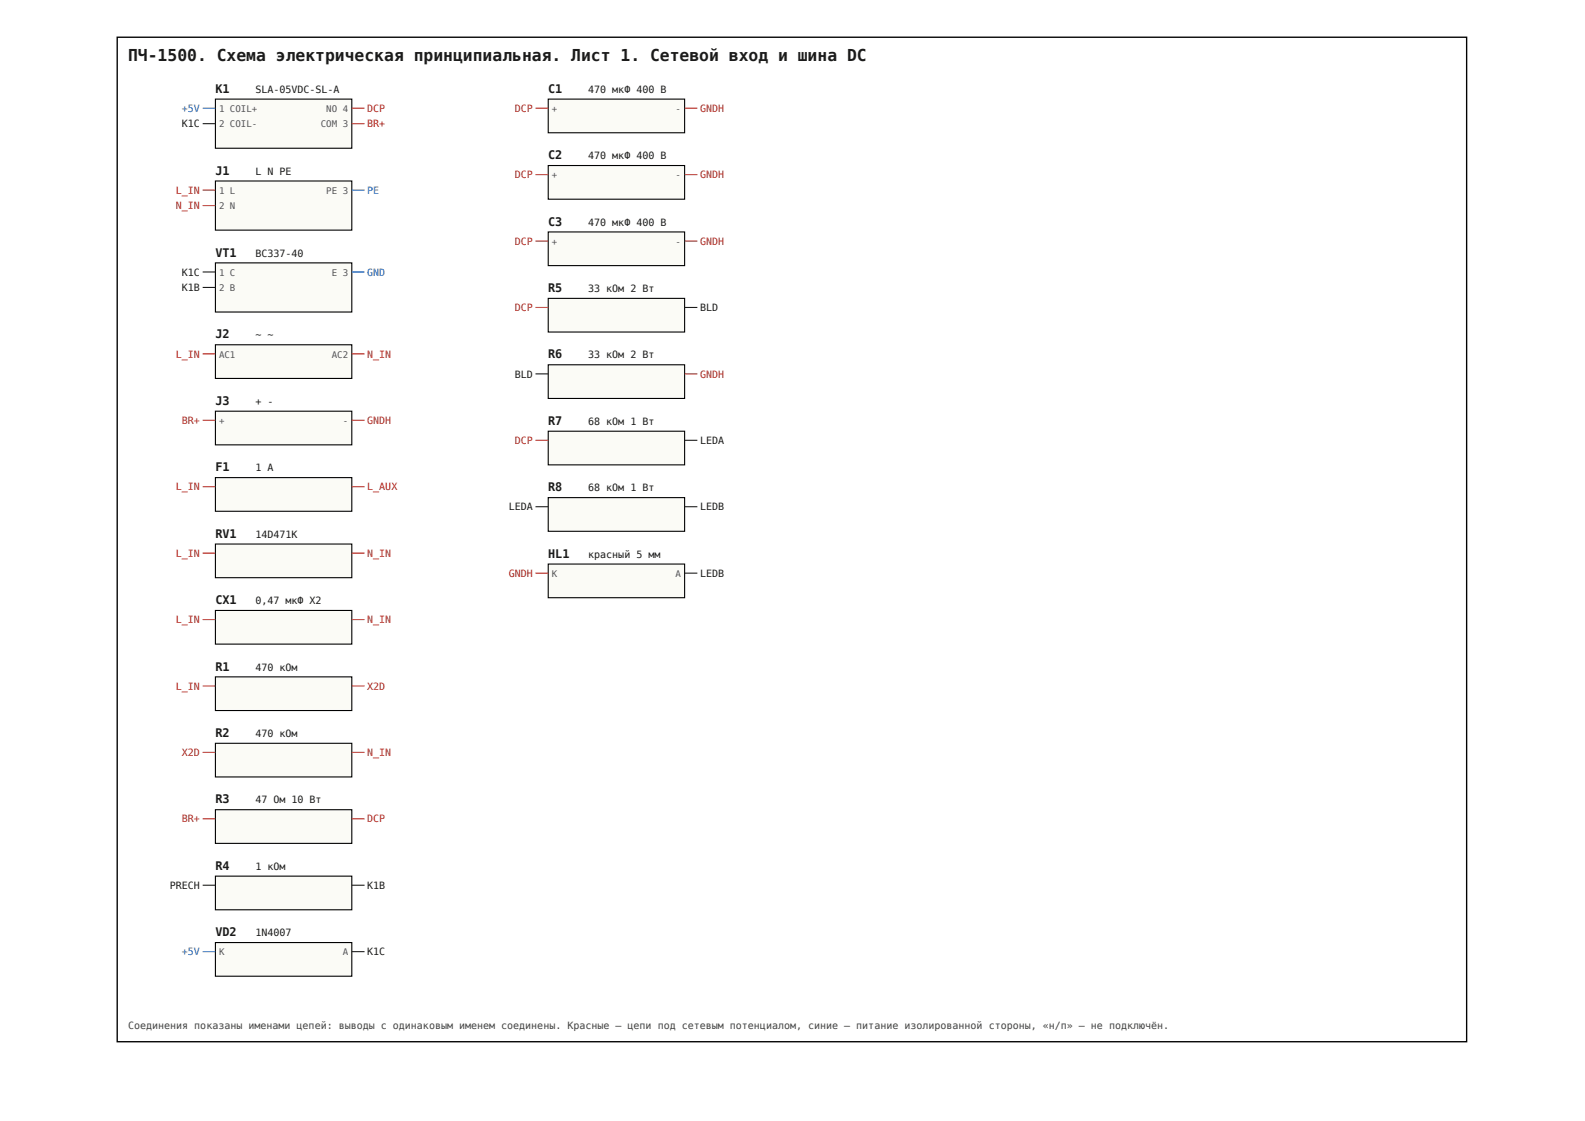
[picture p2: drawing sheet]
<svg xmlns="http://www.w3.org/2000/svg" width="420mm" height="297mm" viewBox="0 0 420 297" stroke-linecap="round" stroke-linejoin="round" font-family="sans-serif">
<defs><g id="words">
<text font-size="4.3" fill="#1b1b1b" x="34" y="16.1">ПЧ-1500. Схема электрическая принципиальная. Лист 1. Сетевой вход и шина DC</text>
<g font-size="3.1" fill="#1b1b1b">
<text x="57.1" y="24.6">K1</text>
<text x="145.3" y="24.6">C1</text>
<text x="57.1" y="46.3">J1</text>
<text x="145.3" y="42.2">C2</text>
<text x="145.3" y="59.8">C3</text>
<text x="57.1" y="68">VT1</text>
<text x="145.3" y="77.4">R5</text>
<text x="57.1" y="89.7">J2</text>
<text x="145.3" y="95">R6</text>
<text x="57.1" y="107.3">J3</text>
<text x="145.3" y="112.6">R7</text>
<text x="57.1" y="124.9">F1</text>
<text x="145.3" y="130.2">R8</text>
<text x="57.1" y="142.5">RV1</text>
<text x="145.3" y="147.8">HL1</text>
<text x="57.1" y="160.1">CX1</text>
<text x="57.1" y="177.7">R1</text>
<text x="57.1" y="195.2">R2</text>
<text x="57.1" y="212.8">R3</text>
<text x="57.1" y="230.4">R4</text>
<text x="57.1" y="248">VD2</text>
</g>
<g font-size="2.7" fill="#1a5fb4">
<text x="48.2" y="29.6">+5V</text>
<text x="97.4" y="51.3">PE</text>
<text x="97.4" y="73">GND</text>
<text x="48.2" y="253.1">+5V</text>
</g>
<g font-size="2.7" fill="#1b1b1b">
<text x="67.7" y="24.6">SLA-05VDC-SL-A</text>
<text x="155.9" y="24.6">470 мкФ 400 В</text>
<text x="48.2" y="33.7">K1C</text>
<text x="67.7" y="46.3">L N PE</text>
<text x="155.9" y="42.2">470 мкФ 400 В</text>
<text x="155.9" y="59.8">470 мкФ 400 В</text>
<text x="67.7" y="68">BC337-40</text>
<text x="48.2" y="73">K1C</text>
<text x="48.2" y="77.1">K1B</text>
<text x="155.9" y="77.4">33 кОм 2 Вт</text>
<text x="185.6" y="82.4">BLD</text>
<text x="67.7" y="89.7">~ ~</text>
<text x="155.9" y="95">33 кОм 2 Вт</text>
<text x="136.5" y="100">BLD</text>
<text x="67.7" y="107.3">+ -</text>
<text x="155.9" y="112.6">68 кОм 1 Вт</text>
<text x="185.6" y="117.6">LEDA</text>
<text x="67.7" y="124.9">1 А</text>
<text x="155.9" y="130.2">68 кОм 1 Вт</text>
<text x="134.9" y="135.2">LEDA</text>
<text x="185.6" y="135.2">LEDB</text>
<text x="67.7" y="142.5">14D471K</text>
<text x="155.9" y="147.8">красный 5 мм</text>
<text x="185.6" y="152.8">LEDB</text>
<text x="67.7" y="160.1">0,47 мкФ X2</text>
<text x="67.7" y="177.7">470 кОм</text>
<text x="67.7" y="195.2">470 кОм</text>
<text x="67.7" y="212.8">47 Ом 10 Вт</text>
<text x="67.7" y="230.4">1 кОм</text>
<text x="45" y="235.5">PRECH</text>
<text x="97.4" y="235.5">K1B</text>
<text x="67.7" y="248">1N4007</text>
<text x="97.4" y="253.1">K1C</text>
</g>
<g font-size="2.7" fill="#b3261e">
<text x="97.4" y="29.6">DCP</text>
<text x="136.5" y="29.6">DCP</text>
<text x="185.6" y="29.6">GNDH</text>
<text x="97.4" y="33.7">BR+</text>
<text x="136.5" y="47.2">DCP</text>
<text x="185.6" y="47.2">GNDH</text>
<text x="46.6" y="51.3">L_IN</text>
<text x="46.6" y="55.4">N_IN</text>
<text x="136.5" y="64.8">DCP</text>
<text x="185.6" y="64.8">GNDH</text>
<text x="136.5" y="82.4">DCP</text>
<text x="46.6" y="94.7">L_IN</text>
<text x="97.4" y="94.7">N_IN</text>
<text x="185.6" y="100">GNDH</text>
<text x="48.2" y="112.3">BR+</text>
<text x="97.4" y="112.3">GNDH</text>
<text x="136.5" y="117.6">DCP</text>
<text x="46.6" y="129.9">L_IN</text>
<text x="97.4" y="129.9">L_AUX</text>
<text x="46.6" y="147.5">L_IN</text>
<text x="97.4" y="147.5">N_IN</text>
<text x="134.9" y="152.8">GNDH</text>
<text x="46.6" y="165.1">L_IN</text>
<text x="97.4" y="165.1">N_IN</text>
<text x="46.6" y="182.7">L_IN</text>
<text x="97.4" y="182.7">X2D</text>
<text x="48.2" y="200.3">X2D</text>
<text x="97.4" y="200.3">N_IN</text>
<text x="48.2" y="217.9">BR+</text>
<text x="97.4" y="217.9">DCP</text>
</g>
<text font-size="2.7" fill="#444" x="34" y="272.6">Соединения показаны именами цепей: выводы с одинаковым именем соединены. Красные — цепи под сетевым потенциалом, синие — питание изолированной стороны, «н/п» — не подключён.</text>
<g font-size="2.4" fill="#555">
<text x="58.1" y="29.6">1 COIL+</text>
<text x="86.5" y="29.6">NO 4</text>
<text x="146.3" y="29.6">+</text>
<text x="179.1" y="29.6">-</text>
<text x="58.1" y="33.7">2 COIL-</text>
<text x="85" y="33.7">COM 3</text>
<text x="146.3" y="47.2">+</text>
<text x="179.1" y="47.2">-</text>
<text x="58.1" y="51.3">1 L</text>
<text x="86.5" y="51.3">PE 3</text>
<text x="58.1" y="55.4">2 N</text>
<text x="146.3" y="64.8">+</text>
<text x="179.1" y="64.8">-</text>
<text x="58.1" y="73">1 C</text>
<text x="58.1" y="77.1">2 B</text>
<text x="87.9" y="73">E 3</text>
<text x="58.1" y="94.7">AC1</text>
<text x="87.9" y="94.7">AC2</text>
<text x="58.1" y="112.3">+</text>
<text x="90.8" y="112.3">-</text>
<text x="146.3" y="152.8">K</text>
<text x="179.1" y="152.8">A</text>
<text x="58.1" y="253.1">K</text>
<text x="90.8" y="253.1">A</text>
</g>
</g></defs>
<path d="M31.1 9.9h357.7v266.1h-357.7z" fill="none" stroke="#000" stroke-width=".36"/>
<path d="M57.1 26.3h36.2v13h-36.2z" fill="#fbfbf6"/>
<path d="M57.1 26.3h36.2v13h-36.2z" fill="none" stroke="#000" stroke-width=".29"/>
<path d="M53.7 28.7h3.4" fill="none" stroke="#1a5fb4" stroke-width=".29"/>
<path d="M53.7 32.8h3.4" fill="none" stroke="#1b1b1b" stroke-width=".29"/>
<path d="M93.3 32.8h3.3M93.3 28.7h3.3" fill="none" stroke="#b3261e" stroke-width=".29"/>
<path d="M57.1 48h36.2v13h-36.2z" fill="#fbfbf6"/>
<path d="M57.1 48h36.2v13h-36.2z" fill="none" stroke="#000" stroke-width=".29"/>
<path d="M53.7 50.4h3.4M53.7 54.5h3.4" fill="none" stroke="#b3261e" stroke-width=".29"/>
<path d="M93.3 50.4h3.3" fill="none" stroke="#1a5fb4" stroke-width=".29"/>
<path d="M57.1 69.7h36.2v13h-36.2z" fill="#fbfbf6"/>
<path d="M57.1 69.7h36.2v13h-36.2z" fill="none" stroke="#000" stroke-width=".29"/>
<path d="M53.7 72.1h3.4M53.7 76.2h3.4" fill="none" stroke="#1b1b1b" stroke-width=".29"/>
<path d="M93.3 72.1h3.3" fill="none" stroke="#1a5fb4" stroke-width=".29"/>
<path d="M57.1 91.3h36.2v9h-36.2z" fill="#fbfbf6"/>
<path d="M57.1 91.3h36.2v9h-36.2z" fill="none" stroke="#000" stroke-width=".29"/>
<path d="M53.7 93.8h3.4M93.3 93.8h3.3" fill="none" stroke="#b3261e" stroke-width=".29"/>
<path d="M57.1 108.9h36.2v9h-36.2z" fill="#fbfbf6"/>
<path d="M57.1 108.9h36.2v9h-36.2z" fill="none" stroke="#000" stroke-width=".29"/>
<path d="M53.7 111.4h3.4M93.3 111.4h3.3" fill="none" stroke="#b3261e" stroke-width=".29"/>
<path d="M57.1 126.5h36.2v9h-36.2z" fill="#fbfbf6"/>
<path d="M57.1 126.5h36.2v9h-36.2z" fill="none" stroke="#000" stroke-width=".29"/>
<path d="M53.7 129h3.4M93.3 129h3.3" fill="none" stroke="#b3261e" stroke-width=".29"/>
<path d="M57.1 144.1h36.2v9h-36.2z" fill="#fbfbf6"/>
<path d="M57.1 144.1h36.2v9h-36.2z" fill="none" stroke="#000" stroke-width=".29"/>
<path d="M53.7 146.6h3.4M93.3 146.6h3.3" fill="none" stroke="#b3261e" stroke-width=".29"/>
<path d="M57.1 161.7h36.2v9h-36.2z" fill="#fbfbf6"/>
<path d="M57.1 161.7h36.2v9h-36.2z" fill="none" stroke="#000" stroke-width=".29"/>
<path d="M53.7 164.2h3.4M93.3 164.2h3.3" fill="none" stroke="#b3261e" stroke-width=".29"/>
<path d="M57.1 179.3h36.2v9h-36.2z" fill="#fbfbf6"/>
<path d="M57.1 179.3h36.2v9h-36.2z" fill="none" stroke="#000" stroke-width=".29"/>
<path d="M53.7 181.7h3.4M93.3 181.7h3.3" fill="none" stroke="#b3261e" stroke-width=".29"/>
<path d="M57.1 196.9h36.2v9h-36.2z" fill="#fbfbf6"/>
<path d="M57.1 196.9h36.2v9h-36.2z" fill="none" stroke="#000" stroke-width=".29"/>
<path d="M53.7 199.3h3.4M93.3 199.3h3.3" fill="none" stroke="#b3261e" stroke-width=".29"/>
<path d="M57.1 214.5h36.2v9h-36.2z" fill="#fbfbf6"/>
<path d="M57.1 214.5h36.2v9h-36.2z" fill="none" stroke="#000" stroke-width=".29"/>
<path d="M53.7 216.9h3.4M93.3 216.9h3.3" fill="none" stroke="#b3261e" stroke-width=".29"/>
<path d="M57.1 232.1h36.2v9h-36.2z" fill="#fbfbf6"/>
<path d="M57.1 232.1h36.2v9h-36.2z" fill="none" stroke="#000" stroke-width=".29"/>
<path d="M53.7 234.5h3.4M93.3 234.5h3.3" fill="none" stroke="#1b1b1b" stroke-width=".29"/>
<path d="M57.1 249.7h36.2v9h-36.2z" fill="#fbfbf6"/>
<path d="M57.1 249.7h36.2v9h-36.2z" fill="none" stroke="#000" stroke-width=".29"/>
<path d="M53.7 252.1h3.4" fill="none" stroke="#1a5fb4" stroke-width=".29"/>
<path d="M93.3 252.1h3.3" fill="none" stroke="#1b1b1b" stroke-width=".29"/>
<path d="M145.3 26.3h36.2v8.9h-36.2z" fill="#fbfbf6"/>
<path d="M145.3 26.3h36.2v8.9h-36.2z" fill="none" stroke="#000" stroke-width=".29"/>
<path d="M142 28.7h3.3M181.5 28.7h3.4" fill="none" stroke="#b3261e" stroke-width=".29"/>
<path d="M145.3 43.9h36.2v8.9h-36.2z" fill="#fbfbf6"/>
<path d="M145.3 43.9h36.2v8.9h-36.2z" fill="none" stroke="#000" stroke-width=".29"/>
<path d="M142 46.3h3.3M181.5 46.3h3.4" fill="none" stroke="#b3261e" stroke-width=".29"/>
<path d="M145.3 61.5h36.2v8.9h-36.2z" fill="#fbfbf6"/>
<path d="M145.3 61.5h36.2v8.9h-36.2z" fill="none" stroke="#000" stroke-width=".29"/>
<path d="M142 63.9h3.3M181.5 63.9h3.4" fill="none" stroke="#b3261e" stroke-width=".29"/>
<path d="M145.3 79.1h36.2v8.9h-36.2z" fill="#fbfbf6"/>
<path d="M145.3 79.1h36.2v8.9h-36.2z" fill="none" stroke="#000" stroke-width=".29"/>
<path d="M142 81.5h3.3" fill="none" stroke="#b3261e" stroke-width=".29"/>
<path d="M181.5 81.5h3.4" fill="none" stroke="#1b1b1b" stroke-width=".29"/>
<path d="M145.3 96.7h36.2v8.9h-36.2z" fill="#fbfbf6"/>
<path d="M145.3 96.7h36.2v8.9h-36.2z" fill="none" stroke="#000" stroke-width=".29"/>
<path d="M142 99.1h3.3" fill="none" stroke="#1b1b1b" stroke-width=".29"/>
<path d="M181.5 99.1h3.4" fill="none" stroke="#b3261e" stroke-width=".29"/>
<path d="M145.3 114.2h36.2v9h-36.2z" fill="#fbfbf6"/>
<path d="M145.3 114.2h36.2v9h-36.2z" fill="none" stroke="#000" stroke-width=".29"/>
<path d="M142 116.7h3.3" fill="none" stroke="#b3261e" stroke-width=".29"/>
<path d="M181.5 116.7h3.4" fill="none" stroke="#1b1b1b" stroke-width=".29"/>
<path d="M145.3 131.8h36.2v9h-36.2z" fill="#fbfbf6"/>
<path d="M145.3 131.8h36.2v9h-36.2z" fill="none" stroke="#000" stroke-width=".29"/>
<path d="M142 134.3h3.3M181.5 134.3h3.4" fill="none" stroke="#1b1b1b" stroke-width=".29"/>
<path d="M145.3 149.4h36.2v9h-36.2z" fill="#fbfbf6"/>
<path d="M145.3 149.4h36.2v9h-36.2z" fill="none" stroke="#000" stroke-width=".29"/>
<path d="M142 151.9h3.3" fill="none" stroke="#b3261e" stroke-width=".29"/>
<path d="M181.5 151.9h3.4" fill="none" stroke="#1b1b1b" stroke-width=".29"/>
<use href="#words"/>
</svg>
